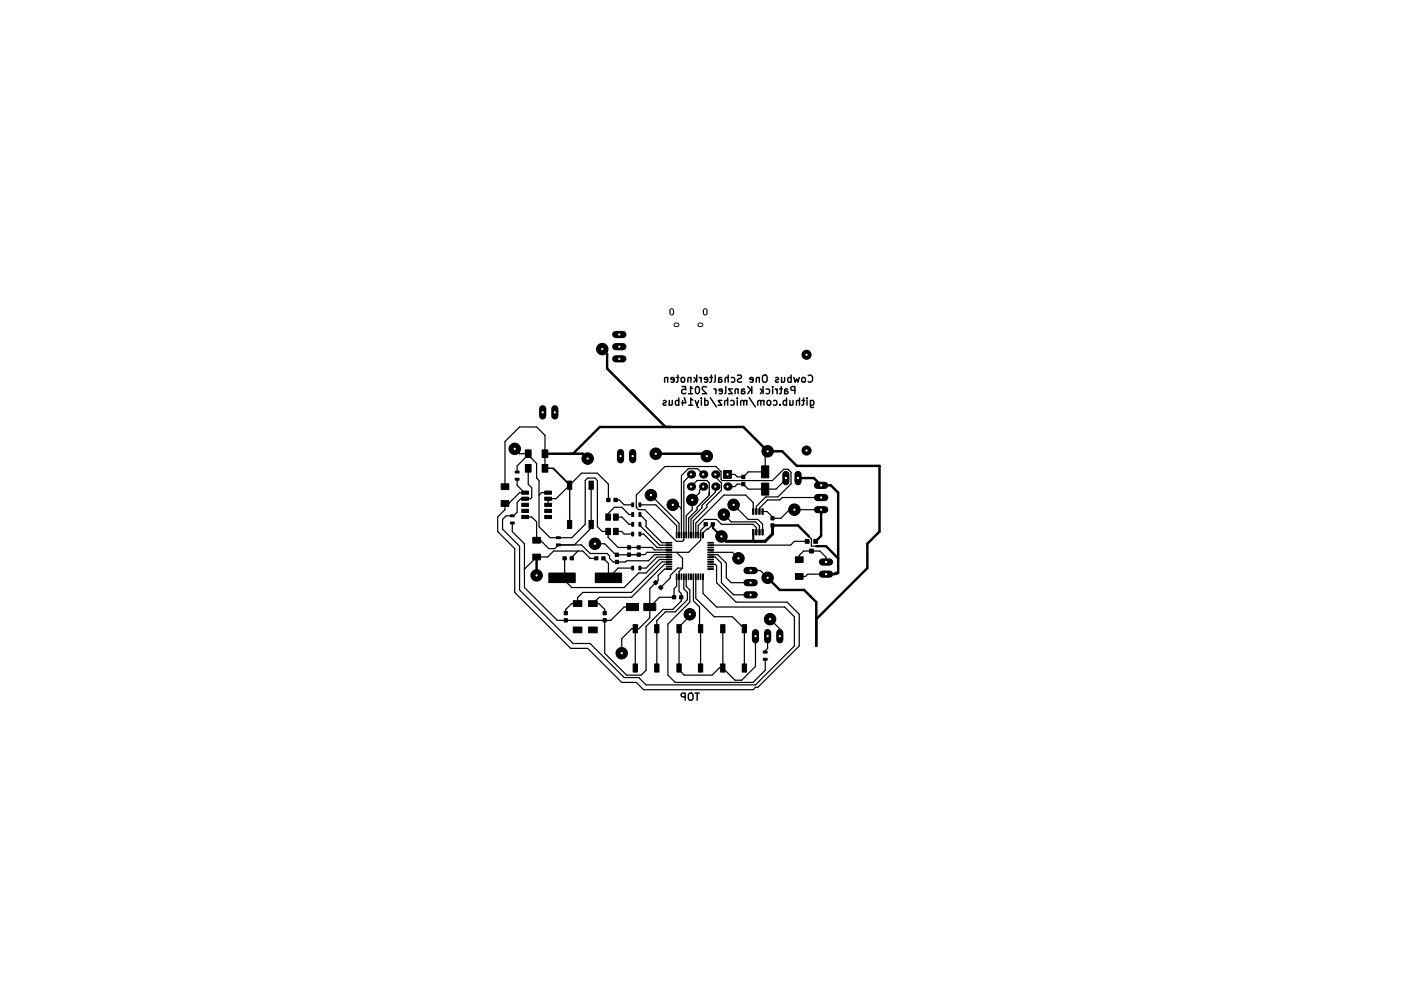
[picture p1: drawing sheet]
<svg xmlns="http://www.w3.org/2000/svg" width="297mm" height="210mm" viewBox="0 0 297 210" stroke-linecap="round" stroke-linejoin="round" font-family="sans-serif">
<g fill="none" stroke="#000" stroke-width=".3">
<path d="M139.5 78.9l-.2-.1-.4 .1-.1 .9M139.5 78.8v1M140.8 79.3l-.7-.1 .1-.3 .4-.1 .2 .2v.7h-.6M141.3 78.8h.5M141.6 78.3v1.3l-.3 .2M142.3 78.9l.2-.1 .5 .1v.6l-.1 .2-.4 .1-.2-.1zM144.3 78.9l-.2-.1-.3 .1-.1 .9M144.3 78.8v1M145 78.8l.5 .6M145.4 79.2l-.4 .6M145.5 78.3v1.5M146 78.8l.5 .3"/>
<path d="M146.5 78.8v1M147.8 79.3l-.7-.1 .1-.3 .4-.1 .2 .2v.7h-.6M148.3 78.8h.5M148.6 78.3v1.3l-.3 .2M149.4 78.3v1.3l-.2 .2M150.1 79.2h.5l.2 .2-.2 .4-.5-.1M150.8 78.9h-.6l-.1 .9M152.1 78.9l-.2-.1-.4 .1v.9M152.1 78.3v1.5M152.8 78.9l.4-.1 .3 .3-.2 .6h-.5M154 78.4l.6-.1 .2 .1v.5l-.6 .3-.2 .3 .3 .3 .6-.1M157.3 79.3l-.7-.1 .1-.3 .4-.1 .2 .2v.7h-.6"/>
<path d="M158.6 78.9l-.2-.1-.4 .1v.9M158.6 78.8v1M159.5 78.4l.1-.1a.5 .5 0 0 1 .7 .5v.5a.5 .5 0 0 1-.5 .5 .5 .5 0 0 1-.5-.5v-.5zM162 78.9l.4-.1 .2 .2-.1 .2-.5 .2v.3h.6M163.3 78.8v1M163.9 78.8l-.1 .9-.3 .1-.2-.1M165.3 78.9l-.5-.1-.3 .3 .2 .6h.6M165.3 78.3v1.5M165.8 78.8l.3 1 .3-.7 .3 .7 .3-1M167.5 78.9l.3-.1 .4 .1 .1 .6-.2 .2-.3 .1-.3-.1zM168.8 78.4a.71 .71 0 0 1 1 .6 .71 .71 0 0 1-.7 .8l-.3-.1M138.6 83.7l.3-.1 .2 .2v.2l-.5 .2v.3h.5"/>
<path d="M139.8 83.6v1M140.4 83.6v.9l-.4 .1-.2-.1M141.8 83.7l-.4-.1-.3 .3 .1 .6h.6M141.8 83.1v1.5M142.5 80.7h.7l.1 .7-.3-.1h-.5l-.1 .3 .1 .5 .2 .1 .6-.1M142.6 83.6v1M142.9 83l.4 1.1h-.9M143.8 82.2h.9M143.9 84.6h.8M144.7 81.1l-.4-.4v1.5M144.7 83.5l-.4-.4v1.5M145.2 83.6l.5 1.4 .2 .1"/>
<path d="M145.4 80.8l.2-.1a.8 .8 0 0 1 .5 .8 .8 .8 0 0 1-.5 .7l-.2-.1-.1-.5zM145.9 83.6l-.3 1M146.5 83.1v.1M146.5 83.6v1M147.2 83.7l.4-.1 .3 .3-.1 .6h-.6M147.2 83.1v1.5M147.5 80.8l-.5-.1-.3 .4 .9 1.1h-.9M148.4 83l1.2 2M149.1 81.2l.4 .3M149.5 81.2v1M150.8 83.6h-.8l.8 1h-.8M150.9 81.7l-.7-.1 .1-.3 .4-.1 .2 .2-.1 .7h-.5"/>
<path d="M151.6 80.7v1.3l-.2 .2M152 83.7l-.2-.1-.4 .1v.9M152 83.1v1.5M152.6 83.7l.5-.1 .3 .3-.2 .6h-.6M153 81.2h-.8l.8 1h-.8M154 83.1v.1M154 83.6v1M154.2 81.3l-.2-.1-.4 .1-.1 .9M154.2 81.2v1M154.9 81.6h.5l.2 .2-.2 .4-.5-.1M155.4 83.8l-.3-.2-.3 .1-.1 .9M155.5 81.3h-.5l-.1 .9"/>
<path d="M156 83.7l-.2-.1-.4 .1v.9M156 83.6v1M156.2 80.7l.8 .9M156.5 83l1.3 2M156.8 81.3l-.6 .9M157 80.7v1.5M158.8 81.2l.6 .6M158.9 83.8l-.2-.2-.3 .1-.1 .9M159.3 81.6l-.5 .6M159.4 80.7v1.5M159.6 83.7l-.2-.1-.4 .1-.1 .9M159.6 83.6v1"/>
<path d="M160 81.3l.5-.1 .3 .3-.2 .6h-.6M160.4 83.7l.3-.1 .3 .3v.4l-.3 .3-.3-.1-.2-.2zM161.4 80.7v.1M161.4 81.2v1M161.6 83.7l.4-.1 .3 .3-.2 .6h-.5M161.9 81.2l.4 .3M162.3 81.2v1M162.8 81.2h.6M162.9 84.5v.1M163.2 80.7v1.3l-.4 .2M163.9 81.6h.5l.2 .2-.2 .4-.5-.1M164.3 83.7l-.4-.1-.3 .3 .1 .6h.6"/>
<path d="M164.3 83.1v1.5M164.5 81.3h-.5l-.1 .9M165 83.6v1M165.6 83.6v.9l-.4 .1-.2-.1M166 81.5l-.7-.1-.1-.2 .1-.4 .7-.1v1.5M167 83.7l-.2-.1-.4 .1v.9M167 83.1v1.5M167.5 83.6h.6M167.9 83.1v1.3l-.4 .2M168.6 83.1v.1M168.6 83.6v1M169.3 83.6v1.2l.3 .3 .3-.1"/>
<path d="M169.3 83.7l.4-.1 .3 .3-.1 .6h-.6M143.1 145.5l-.7-.1-.1-.2v-.3l.8-.2v1.5M144 144.8l.1-.1a.5 .5 0 0 1 .7 .5v.5a.5 .5 0 0 1-.5 .5 .5 .5 0 0 1-.5-.5v-.5zM145.2 144.7h.9M145.6 144.7v1.5"/>
</g>
<g fill="#000" stroke="#000" stroke-width=".21">
<path d="M107.6 98.4h.8v.4h-.8zM107.6 99.9h.8v.4h-.8zM109.7 93.9h1.2v1.6h-1.2zM109.7 97h1.2v1.6h-1.2zM113.2 93.9h1.2v1.6h-1.2zM113.2 97h1.2v1.6h-1.2zM151.2 98.2h1.6v1.7h-1.6zM154.9 99.2h.7v.7h-.7zM159.1 97.3h1.5v2.5h-1.5zM104.7 101h1.6v1.2h-1.6zM104.7 104.5h1.6v1.2h-1.6zM106.6 107.5h.8v.4h-.8z"/>
<path d="M106.6 109h.8v.4h-.8zM109 102.5h1.4v.7h-1.4zM109 103.8h1.4v.7h-1.4zM109 105.1h1.4v.6h-1.4zM109 106.3h1.4v.7h-1.4zM109 107.6h1.4v.7h-1.4zM111.3 115.7h1.6v1.2h-1.6zM111.3 112.2h1.6v1.2h-1.6zM113.8 102.5h1.4v.7h-1.4zM113.8 103.8h1.4v.7h-1.4zM113.8 105.1h1.4v.6h-1.4zM113.8 106.3h1.4v.7h-1.4z"/>
<path d="M113.8 107.6h1.4v.7h-1.4zM116.3 112.1h.8v.4h-.8zM116.3 113.6h.8v.4h-.8zM117.6 116.3h.7v.6h-.7zM118.5 108.7h.9v1.7h-.9zM118.5 100.5h.9v1.7h-.9zM119.1 116.3h.7v.6h-.7zM123 100.5h.9v1.7h-.9zM123 108.7h.9v1.7h-.9zM124.2 116.3h.7v.6h-.7zM125.7 116.3h.7v.6h-.7zM126.5 110.3h1v1.3h-1z"/>
<path d="M126.5 107.3h1v1.3h-1zM126.7 104h.7v.7h-.7zM128.1 110.3h1v1.3h-1zM128.1 107.3h1v1.3h-1zM128.2 104h.7v.7h-.7zM128.5 115.5h.7v.7h-.7zM128.5 117h.7v.7h-.7zM131.1 114h.6v.7h-.6zM131.1 115.5h.6v.7h-.6zM132 111.1h.4v.8h-.4zM132 109.1h.4v.8h-.4zM132 107h.4v.8h-.4z"/>
<path d="M132 105h.4v.8h-.4zM132 118.2h.4v.8h-.4zM133.5 111.1h.4v.8h-.4zM133.5 109.1h.4v.8h-.4zM133.5 107h.4v.8h-.4zM133.5 105h.4v.8h-.4zM133.5 118.2h.4v.8h-.4zM133.1 114h.7v.7h-.7zM133.1 115.5h.7v.7h-.7zM139.1 118.7h1.2v.2h-1.2zM139.1 118.2h1.2v.2h-1.2zM139.1 117.7h1.2v.2h-1.2z"/>
<path d="M139.1 117.2h1.2v.2h-1.2zM139.1 116.7h1.2v.2h-1.2zM139.1 116.2h1.2v.2h-1.2zM139.1 115.7h1.2v.2h-1.2zM139.1 115.2h1.2v.2h-1.2zM139.1 114.7h1.2v.2h-1.2zM139.1 114.2h1.2v.2h-1.2zM139.1 113.7h1.2v.2h-1.2zM139.1 113.2h1.2v.2h-1.2zM141.3 111.1h.1v1.2h-.1zM141.3 119.8h.1v1.2h-.1zM141.8 111.1h.1v1.2h-.1z"/>
<path d="M141.8 119.8h.1v1.2h-.1zM142.3 111.1h.1v1.2h-.1zM142.3 119.8h.1v1.2h-.1zM142.8 111.1h.1v1.2h-.1zM142.8 119.8h.1v1.2h-.1zM143.3 111.1h.1v1.2h-.1zM143.3 119.8h.1v1.2h-.1zM143.8 111.1h.1v1.2h-.1zM143.8 119.8h.1v1.2h-.1zM144.3 111.1h.1v1.2h-.1zM144.3 119.8h.1v1.2h-.1zM144.8 111.1h.1v1.2h-.1z"/>
<path d="M144.8 119.8h.1v1.2h-.1zM145.3 111.1h.1v1.2h-.1zM145.3 119.8h.1v1.2h-.1zM145.8 111.1h.1v1.2h-.1zM145.8 119.8h.1v1.2h-.1zM146.3 111.1h.1v1.2h-.1zM146.3 119.8h.1v1.2h-.1zM146.8 111.1h.1v1.2h-.1zM146.8 119.8h.1v1.2h-.1zM147.1 109.1h.7v.7h-.7zM147.8 113.2h1.2v.2h-1.2zM147.8 113.7h1.2v.2h-1.2z"/>
<path d="M147.8 114.2h1.2v.2h-1.2zM147.8 114.7h1.2v.2h-1.2zM147.8 115.2h1.2v.2h-1.2zM147.8 115.7h1.2v.2h-1.2zM147.8 116.2h1.2v.2h-1.2zM147.8 116.7h1.2v.2h-1.2zM147.8 117.2h1.2v.2h-1.2zM147.8 117.7h1.2v.2h-1.2zM147.8 118.2h1.2v.2h-1.2zM147.8 118.7h1.2v.2h-1.2zM148.6 109.1h.7v.7h-.7zM154.9 100.7h.7v.7h-.7z"/>
<path d="M157.2 106.2h.3v1.2h-.3zM157.2 110.5h.3v1.2h-.3zM157.9 106.2h.2v1.2h-.2zM157.9 110.5h.2v1.2h-.2zM158.5 106.2h.3v1.2h-.3zM158.5 110.5h.3v1.2h-.3zM159.2 106.2h.2v1.2h-.2zM159.2 110.5h.2v1.2h-.2zM159.1 100.9h1.5v2.5h-1.5zM161 109.4h.7v.7h-.7zM161 107.9h.7v.7h-.7zM166.2 116.3h1.6v1.2h-1.6z"/>
<path d="M166.2 119.8h1.6v1.2h-1.6zM168.2 112.6h.8v.8h-.8zM169.1 114.6h.8v.9h-.8zM170 112.6h.8v.8h-.8zM117.9 127.7h.6v.7h-.6zM117.9 129.2h.6v.7h-.6zM119.8 125.4h1.8v1.2h-1.8zM114.7 119.6h5.5v2h-5.5zM119.8 130.9h1.8v1.2h-1.8zM123 125.4h1.8v1.2h-1.8zM123 130.9h1.8v1.2h-1.8zM126 127.7h.6v.7h-.6z"/>
<path d="M126 129.2h.6v.7h-.6zM124.3 119.6h5.5v2h-5.5zM130.9 126h2.5v1.5h-2.5zM132.2 130.4h1v1.7h-1zM134.5 126h2.5v1.5h-2.5zM136.8 130.4h.9v1.7h-.9zM136.8 138.6h.9v1.7h-.9zM136.5 121.6l.4-.4 .5 .5-.4 .4zM137.5 122.7l.5-.5 .5 .5-.5 .5zM140.5 124.4h.7v.6h-.7zM142 124.4h.7v.6h-.7zM141.4 130.4h.9v1.7h-.9z"/>
<path d="M145.9 130.4h.9v1.7h-.9zM145.9 138.6h.9v1.7h-.9zM150.5 130.4h.9v1.7h-.9zM155 130.4h.9v1.7h-.9zM155 138.6h.9v1.7h-.9zM159.4 137.5h.8v.4h-.8zM159.4 136h.8v.4h-.8zM132.2 138.6h1v1.7h-1zM141.4 138.6h.9v1.7h-.9zM150.5 138.6h.9v1.7h-.9z"/>
<circle cx="125.8" cy="72.9" r="1.2"/>
<circle cx="168.5" cy="74.1" r=".95"/>
<circle cx="107.5" cy="93.7" r="1.2"/>
<circle cx="122.8" cy="95.8" r="1.2"/>
<circle cx="137" cy="94.7" r="1.2"/>
<circle cx="147.7" cy="95.2" r="1.2"/>
<circle cx="160.4" cy="94.2" r="1.2"/>
<circle cx="168.5" cy="94.1" r=".95"/>
<circle cx="124.3" cy="113.5" r="1.2"/>
<circle cx="136" cy="103.4" r="1.2"/>
<circle cx="140.5" cy="105.4" r="1.2"/>
<circle cx="144.6" cy="104.4" r="1.2"/>
<circle cx="150.7" cy="112" r="1.2"/>
<circle cx="151.2" cy="107.4" r="1.2"/>
<circle cx="153.2" cy="105.4" r="1.2"/>
<circle cx="154.3" cy="116.6" r="1.2"/>
<circle cx="165.9" cy="106.4" r="1.2"/>
<circle cx="112.1" cy="120.1" r="1.2"/>
<circle cx="129.9" cy="136.4" r="1.2"/>
<circle cx="144.1" cy="128.3" r="1.2"/>
<circle cx="160.4" cy="120.6" r="1.2"/>
<circle cx="160.9" cy="129.3" r="1.2"/>
</g>
<path d="M141.2 67.8h.3M146.2 67.8h.3" fill="none" stroke="#000" stroke-width=".95"/>
<path d="M140.3 64.8v.6M147.3 64.8v.6" fill="none" stroke="#000" stroke-width="1"/>
<g fill="none" stroke="#000" stroke-width="1.5">
<path d="M128.6 74.9h1.5M128.6 72.4h1.5M128.6 69.8h1.5M113.4 85.3v1.6M115.9 85.3v1.6M129.6 94.5v1.5M132.2 94.5v1.5M164.2 99.1v1.5M166.7 99.1v1.5M156 119.1h1.5M170.8 106.4h1.5M170.8 103.9h1.5"/>
<path d="M170.8 101.3h1.5M171.8 119.9h1.5M171.8 117.3h1.5M156 124.2h1.5M156 121.7h1.5M157.8 132.1v1.5M160.4 132.1v1.5M162.9 132.1v1.5"/>
</g>
<g fill="#000">
<circle cx="144.3" cy="99.1" r=".86"/>
<circle cx="146.9" cy="99.1" r=".86"/>
<circle cx="149.4" cy="99.1" r=".86"/>
<circle cx="144.3" cy="101.6" r=".86"/>
<circle cx="146.9" cy="101.6" r=".86"/>
<circle cx="149.4" cy="101.6" r=".86"/>
<circle cx="152" cy="101.6" r=".86"/>
</g>
<g fill="none" stroke="#000" stroke-width=".25">
<path d="M107.5 93.7l1 1h1.8v.3l1.8 1.8v3l.5 .5v9.7l2.3 2.3h4.5l2.9-2.8v-9.2l.5-.5h1.5l.5 .5v9.7l1 1h1.2v1.2l2.1 2.1h7.1l.5 .5h3M110.3 97.8v3.3l.8 .7v2.1l-.3 .2h-2l-.8 .8v2l-.7 .8h-1.6l-.7 .8v2l3.5 3.5v9.2l11.2 11.2h3.6l7.1 7.1h3l1.6 1.5h22.8l8.1-8.1v-6.1l-2-2.1h-14.2l-2.9-2.8v-3.5M110.3 95l-2.3 2.3v1.3M115.5 97.8l3.5 3.5M144.3 99.1l-1.5 1.5v12.2l-.2 .2h-1.3l-6.6-6.6h-1.3l-.5-.5v-2.5l6-6h10.6l1.1 1.1v1.6l.3 .2h10.4l2.4-2.3h.9l.6 .6v2.4l-2.7 2.8h-2.5l-2 1.9v1.1M146.9 99.1l-1.2-1.2h-1.9l-1.5 1.4v12.4M149.4 99.1v.5l1.3 1.2v1.6l-3 3v.5l-2.9 2.8v3M160.4 94.2l-.6 .5v3.8h-3.5l-1 1.1h-1.3l-.5-.5h-1.5M164.2 99.8v.3l-2.1 2h-5.8l-1-1h-1.3l-.5 .5h-1.5M170 99.8l1.5 1.5M105.5 101.6v-9.4l3-3.1h3.6l1.7 1.8v6.9h1.8l3.4 3.3v8.4M107 109.2v1.8l2.6 2.5v9.2l6.8 6.8h11.2l2.8-2.8h1.7"/>
<path d="M107.8 100.1h.2v1.2l1.6 1.6M109.7 102.9h-1.2l-2.2 2.2h-.8v1.3l-1.5 1.5v3.1l3.5 3.5v9.2l11.7 11.7h3.6l7.1 7.1h3l1.5 1.5h22.9l.5-.5h.5l8.7-8.6v-6.6l-2.6-2.6h-10.7l-4-4v-3.6l-.3-.3h-1M109.7 107.9h1.4l1 1.1v3.8M112.1 112.8h.8l1.7 1.7h1.3l.8-.7h4.8l1.8 1.8h3.5l.5 .5v.5l.8 .7h2.5l.3-.2h4.6l1.2-1.3h3M112.6 112.3l-.5 .5M114.5 102.9h-1.4l-.5 .5M117.9 116.6v3.5l-.5 .5 2 2.1h11l3-3.1h1.6l2.8-2.8h1.9M120.7 115.1l-1.3 1.2v.3M123.5 101.3v9l-3.5 3.5M124.5 116.6h-1.2l-1.6-1.5h-6.1l-1.2 1.2h-2.3l-2.5 2.5M126 116.6l1.1 1v3l2-2h3.1M127.1 104.4v-3.3l-2.3-2.3h-3.3l-5.3 5.3h-1.7v1.3"/>
<path d="M128.6 104.4h.8l1 1h1.8M128.6 108h1.3l1.5 1.5h.8M128.6 111h1.2l.6 .5h1.8M131.4 115.8h.1M132.2 107.4h-.8l-1.5-1.5h-1.6l-1.3 1.3v.8M133.7 107.4l1.3 1.3v1.3l3.3 3.3h1.4M133.7 105.4h3.3l4.3 4.4v1.9M133.7 111.5h.7l2.9 2.8h2.4M133.7 109.5v.2l4.1 4.1h1.9M136 103.4l5.8 5.9v2.4M139.7 116.3h-2.5l-2.2 2.3h-1.3M139.7 117.8h-.9l-6.9 6.9h-6.7l-1.3 1.3h1.2l1.2 1.2v.8"/>
<path d="M139.7 118.8h-.9l-1.3 1.3v1.1l-.5 .4M139.7 117.3h-1.4l-6.4 6.4h-10.2l-1 1.1v1.2h-1.3l-1.2 1.2v.8M140.5 105.4h1.1l.7 .8M141.3 115.3l1.3 1.3v2M142.6 118.6l-.8 .7v4.2l.5 .4v1.6l-1.8 1.7h-2l-3.5 3.6v9.1l-1.1 1.1h-3l-4.6-4.6v-6.9M142.6 118.6h-1l-1.6 1.5v.5l-2 2.1M144.3 101.6l1.3-1.3h2.1l.5 .5v2.6l-2.6 2.5v.5l-1.8 1.8v3.5M146.9 101.6l-.8 .8v.5l-1.5 1.5v2l-1.3 1.3v4M147.4 109.5v.2l-1.1 1.1v2l-2.5 2.5h-8.6l-.5 .5h-6.1l-2.3-2.3h-2M148.4 116.3h1l1.3 1.3v4.1l2.5 2.5h3.6M148.4 115.3h4.6l1.3 1.3M148.4 115.8h1.5l1.8 1.8v3l1 1.1h4.1"/>
<path d="M149.2 109.5h-.3l-1 1h-.2l-.9 .8v.4M149.4 101.6v1.1l-2.8 2.8v.6l-2.3 2.2v3.4M151.2 107.4l1.5 1.6h5.1l.8 .8v1.3M153.2 105.4l3.1 3.1h2l1 .9v1.7M156.8 119.1h2l1.6 1.5M157.3 106.8v-1.9l-1.5-1.5h-4.6l-5.9 5.8v2.5M157.3 113h.5M158 111.1v-.9l-.7-.7h-6.6l-1-1h-2.6l-1.3 1.3v1.9M161.4 109.7v.3M167 116.9v-.9l.9-.9h3.4l1.2 1.2v1M168.6 113h-2.7l-.8 .8h-16.7M169 112l.5 .5v1.5h1"/>
<path d="M171.5 106.4h-6.6l-1.8 1.8h-1.7v-.3l-1.2-1.1h-.9M171.5 103.9h-8.1l-.5 .5h-2.5l-1.8 1.7v.7M175.1 116.6v3l-.3 .3h-6.1l-.4 .5h-1.3M132.7 131.3v8.2M137 121.6l-1.3 1.3v6.1l-2.2 2.3h-1.6l-2 2v3.1M141.3 120.4v2l-.5 .5v1.8h-3l-2.1 2M142.8 120.4v2.6l.8 .7v1.5l-2.6 2.6h-2l-1.8 1.8v9.9M143.3 120.4v2l.8 .8v2.5l-4.6 4.6v10.7l1.5 1.5h16.3l2.5-2.6v-2.2M144.1 128.3v.3l-2.3 2.3v9l1.1 1.1h5.8l1.5-1.5h.8M144.8 120.4v5.1l1.3 1.2v4.4l.2 .2v8.2M145.3 120.4v4.5l3.9 3.9h3.8l2.5 2.5v8.2M151 131.3v8.2"/>
<path d="M157.8 132.8v6.3l-2.9 2.9h-1.4l-2.5-2.5M160.4 132.8v2.6l-.6 .5v.3M160.9 129.3l2 2v1.5"/>
</g>
<path d="M125.8 72.9l1 1v3.1l12.2 12.1M113.8 94.7h7.9l1.1 1.1M119.7 94.7l5.6-5.6h30l5.1 5.1h3l3 3.1h17.3v13.7l-2.5 2.5v5.1l-10.7 10.7M137 94.7h10.1l.6 .5M166.7 99.8h3.3l1.5 1.5h2.1l1.5 1.6v16.7h-.5l-.3 .3h-1.8M112.1 116.3v3.8M161.4 109.7h5.3l2.3 2.3M170.5 114h2l2.6 2.6M171.5 106.4v5.5l-1.1 1.1M160.4 120.6l2.5 2.6h5.1l2.5 2.5v9.2" fill="none" stroke="#000" stroke-width=".51"/>
<path d="M161.4 109.7v1.8l-1.6 1.5h-8.1l-1-1" fill="none" stroke="#000" stroke-width=".63"/>
<path d="M148.9 109.5v.7l1.8 1.8M157.3 111.1v1.9" fill="none" stroke="#000" stroke-width=".43"/>
<g fill="#fff" stroke="#fff" stroke-width=".21">
<circle cx="160.4" cy="94.2" r=".12"/>
<circle cx="160.4" cy="120.6" r=".12"/>
<circle cx="160.9" cy="129.3" r=".12"/>
<circle cx="165.9" cy="106.4" r=".12"/>
<circle cx="125.8" cy="72.9" r=".12"/>
<circle cx="112.1" cy="120.1" r=".12"/>
<circle cx="124.3" cy="113.5" r=".12"/>
<circle cx="122.8" cy="95.8" r=".12"/>
<circle cx="129.9" cy="136.4" r=".12"/>
<circle cx="144.1" cy="128.3" r=".12"/>
<circle cx="107.5" cy="93.7" r=".12"/>
<circle cx="150.7" cy="112" r=".12"/>
<circle cx="136" cy="103.4" r=".12"/>
<circle cx="147.7" cy="95.2" r=".12"/>
<circle cx="137" cy="94.7" r=".12"/>
<circle cx="140.5" cy="105.4" r=".12"/>
<circle cx="151.2" cy="107.4" r=".12"/>
<circle cx="144.6" cy="104.4" r=".12"/>
<circle cx="153.2" cy="105.4" r=".12"/>
<circle cx="154.3" cy="116.6" r=".12"/>
<circle cx="162.9" cy="132.8" r=".12"/>
<circle cx="160.4" cy="132.8" r=".12"/>
<circle cx="157.8" cy="132.8" r=".12"/>
<circle cx="129.4" cy="74.9" r=".12"/>
<circle cx="129.4" cy="72.4" r=".12"/>
<circle cx="129.4" cy="69.8" r=".12"/>
<circle cx="166.7" cy="99.8" r=".12"/>
<circle cx="164.2" cy="99.8" r=".12"/>
<circle cx="132.2" cy="95.2" r=".12"/>
<circle cx="129.6" cy="95.2" r=".12"/>
<circle cx="115.9" cy="86.1" r=".12"/>
<circle cx="113.4" cy="86.1" r=".12"/>
<circle cx="156.8" cy="124.2" r=".12"/>
<circle cx="156.8" cy="121.7" r=".12"/>
<circle cx="156.8" cy="119.1" r=".12"/>
<circle cx="172.5" cy="119.9" r=".12"/>
<circle cx="172.5" cy="117.3" r=".12"/>
<circle cx="168.5" cy="94.1" r=".12"/>
<circle cx="168.5" cy="74.1" r=".12"/>
<circle cx="152" cy="99.1" r=".12"/>
<circle cx="152" cy="101.6" r=".12"/>
<circle cx="149.4" cy="99.1" r=".12"/>
<circle cx="149.4" cy="101.6" r=".12"/>
<circle cx="146.9" cy="99.1" r=".12"/>
<circle cx="146.9" cy="101.6" r=".12"/>
<circle cx="144.3" cy="99.1" r=".12"/>
<circle cx="144.3" cy="101.6" r=".12"/>
<circle cx="171.5" cy="106.4" r=".12"/>
<circle cx="171.5" cy="103.9" r=".12"/>
<circle cx="171.5" cy="101.3" r=".12"/>
</g>
<path d="M141.2 67.8h.3M146.2 67.8h.3" fill="none" stroke="#fff" stroke-width=".55"/>
<path d="M140.3 64.8v.6M147.3 64.8v.6" fill="none" stroke="#fff" stroke-width=".5"/>
</svg>
